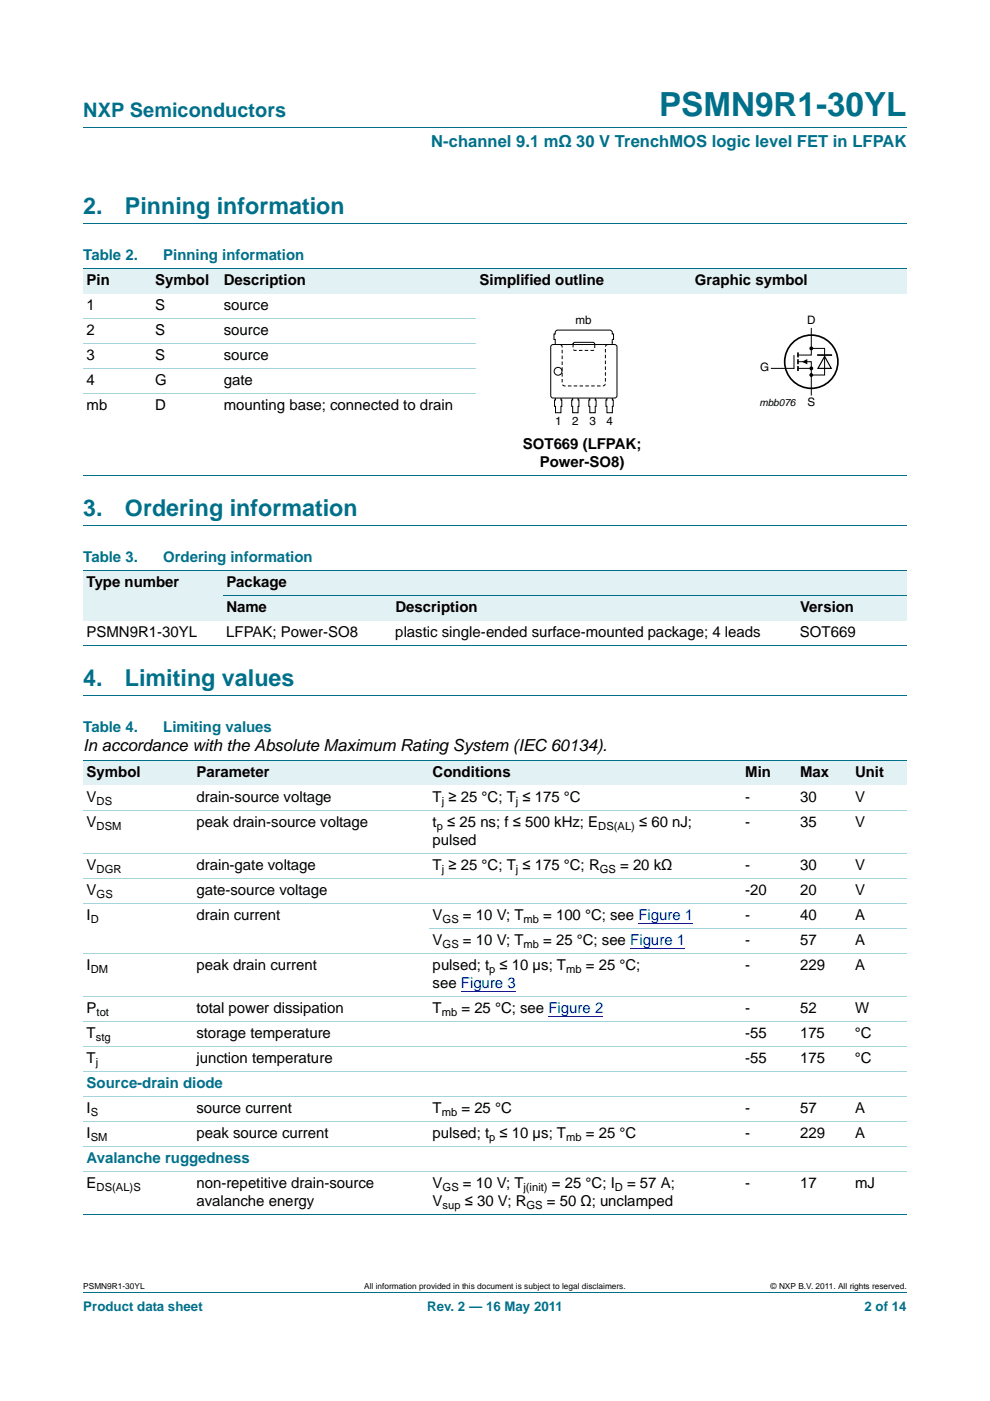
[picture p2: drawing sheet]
<svg xmlns="http://www.w3.org/2000/svg" width="210mm" height="297mm" viewBox="0 0 210 297" stroke-linecap="round" stroke-linejoin="round" font-family="sans-serif">
<defs><g id="words">
<text font-size="7" fill="#00708a" x="139.8" y="24.6">PSMN9R1-30YL</text>
<g font-size="4.9" fill="#00708a">
<text x="17.7" y="45.4">2.</text>
<text x="26.5" y="45.4">Pinning information</text>
<text x="17.7" y="109.5">3.</text>
<text x="26.5" y="109.5">Ordering information</text>
<text x="17.7" y="145.4">4.</text>
<text x="26.5" y="145.4">Limiting values</text>
</g>
<text font-size="4.2" fill="#00708a" x="17.7" y="24.9">NXP Semiconductors</text>
<text font-size="3.5" fill="#00708a" x="91.5" y="31.1">N-channel 9.1 mΩ 30 V TrenchMOS logic level FET in LFPAK</text>
<text font-size="3.5" x="17.7" y="159.3">In accordance with the Absolute Maximum Rating System (IEC 60134).</text>
<g font-size="3.2" fill="#00708a">
<text x="17.7" y="55.2">Table 2.</text>
<text x="34.6" y="55.2">Pinning information</text>
<text x="17.7" y="119.2">Table 3.</text>
<text x="34.6" y="119.2">Ordering information</text>
<text x="17.7" y="155.2">Table 4.</text>
<text x="34.6" y="155.2">Limiting values</text>
<text x="18.4" y="230.7">Source-drain diode</text>
<text x="18.4" y="246.6">Avalanche ruggedness</text>
</g>
<g font-size="3.2">
<text x="18.4" y="65.8">1</text>
<text x="18.4" y="60.5">Pin</text>
<text x="32.9" y="65.8">S</text>
<text x="32.9" y="60.5">Symbol</text>
<text x="47.5" y="65.8">source</text>
<text x="47.5" y="60.5">Description</text>
<text x="101.7" y="60.5">Simplified outline</text>
<text x="147.4" y="60.5">Graphic symbol</text>
<text x="18.4" y="71.1">2</text>
<text x="32.9" y="71.1">S</text>
<text x="47.5" y="71.1">source</text>
<text x="18.4" y="76.4">3</text>
<text x="32.9" y="76.4">S</text>
<text x="47.5" y="76.4">source</text>
<text x="18.4" y="81.7">4</text>
<text x="32.9" y="81.7">G</text>
<text x="47.5" y="81.7">gate</text>
<text x="18.4" y="87">mb</text>
<text x="32.9" y="87">D</text>
<text x="47.5" y="87">mounting base; connected to drain</text>
<text x="110.9" y="95.2">SOT669 (LFPAK;</text>
<text x="114.5" y="99.1">Power-SO8)</text>
<text x="18.4" y="124.5">Type number</text>
<text x="48" y="124.5">Package</text>
<text x="48" y="129.8">Name</text>
<text x="83.9" y="129.8">Description</text>
<text x="169.7" y="129.8">Version</text>
<text x="18.4" y="135.1">PSMN9R1-30YL</text>
<text x="48" y="135.1">LFPAK; Power-SO8</text>
<text x="83.8" y="135.1">plastic single-ended surface-mounted package; 4 leads</text>
<text x="169.7" y="135.1">SOT669</text>
<text x="18.4" y="164.7">Symbol</text>
<text x="41.7" y="164.7">Parameter</text>
<text x="91.8" y="164.7">Conditions</text>
<text x="158.1" y="164.7">Min</text>
<text x="169.7" y="164.7">Max</text>
<text x="181.4" y="164.7">Unit</text>
<text x="18.4" y="170">V</text>
<text x="41.7" y="170">drain-source voltage</text>
<text x="91.8" y="170">T ≥ 25 °C; T ≤ 175 °C</text>
<text x="158.1" y="170">-</text>
<text x="169.7" y="170">30</text>
<text x="181.4" y="170">V</text>
<text x="18.4" y="175.3">V</text>
<text x="41.7" y="175.3">peak drain-source voltage</text>
<text x="91.8" y="179.2">pulsed</text>
<text x="91.8" y="175.3">t ≤ 25 ns; f ≤ 500 kHz; E</text>
<text x="135.6" y="175.3">≤ 60 nJ;</text>
<text x="158.1" y="175.3">-</text>
<text x="169.7" y="175.3">35</text>
<text x="181.4" y="175.3">V</text>
<text x="18.4" y="184.5">V</text>
<text x="41.7" y="184.5">drain-gate voltage</text>
<text x="91.8" y="184.5">T ≥ 25 °C; T ≤ 175 °C; R</text>
<text x="131.5" y="184.5">= 20 kΩ</text>
<text x="158.1" y="184.5">-</text>
<text x="169.7" y="184.5">30</text>
<text x="181.4" y="184.5">V</text>
<text x="18.4" y="189.8">V</text>
<text x="41.7" y="189.8">gate-source voltage</text>
<text x="158.1" y="189.8">-20</text>
<text x="169.7" y="189.8">20</text>
<text x="181.4" y="189.8">V</text>
<text x="18.4" y="195.1">I</text>
<text x="41.7" y="195.1">drain current</text>
<text x="91.8" y="195.1">V</text>
<text x="98.2" y="195.1">= 10 V; T</text>
<text x="115.2" y="195.1">= 100 °C; see Figure 1</text>
<text x="158.1" y="195.1">-</text>
<text x="169.7" y="195.1">40</text>
<text x="181.4" y="195.1">A</text>
<text x="91.8" y="200.4">V</text>
<text x="98.2" y="200.4">= 10 V; T</text>
<text x="115.2" y="200.4">= 25 °C; see Figure 1</text>
<text x="158.1" y="200.4">-</text>
<text x="169.7" y="200.4">57</text>
<text x="181.4" y="200.4">A</text>
<text x="18.4" y="205.7">I</text>
<text x="41.7" y="205.7">peak drain current</text>
<text x="91.8" y="209.5">see Figure 3</text>
<text x="91.8" y="205.7">pulsed; t ≤ 10 µs; T</text>
<text x="124.3" y="205.7">= 25 °C;</text>
<text x="158.1" y="205.7">-</text>
<text x="169.7" y="205.7">229</text>
<text x="181.4" y="205.7">A</text>
<text x="18.4" y="214.8">P</text>
<text x="41.7" y="214.8">total power dissipation</text>
<text x="91.7" y="214.8">T</text>
<text x="97.9" y="214.8">= 25 °C; see Figure 2</text>
<text x="158.1" y="214.8">-</text>
<text x="169.7" y="214.8">52</text>
<text x="181.4" y="214.8">W</text>
<text x="18.4" y="220.1">T</text>
<text x="41.7" y="220.1">storage temperature</text>
<text x="158" y="220.1">-55</text>
<text x="169.7" y="220.1">175</text>
<text x="181.3" y="220.1">°C</text>
<text x="18.4" y="225.4">T</text>
<text x="41.7" y="225.4">junction temperature</text>
<text x="158.1" y="225.4">-55</text>
<text x="169.7" y="225.4">175</text>
<text x="181.3" y="225.4">°C</text>
<text x="18.4" y="236">I</text>
<text x="41.7" y="236">source current</text>
<text x="91.8" y="236">T</text>
<text x="97.9" y="236">= 25 °C</text>
<text x="158.1" y="236">-</text>
<text x="169.7" y="236">57</text>
<text x="181.4" y="236">A</text>
<text x="18.4" y="241.3">I</text>
<text x="41.7" y="241.3">peak source current</text>
<text x="91.8" y="241.3">pulsed; t ≤ 10 µs; T</text>
<text x="124.3" y="241.3">= 25 °C</text>
<text x="158.1" y="241.3">-</text>
<text x="169.7" y="241.3">229</text>
<text x="181.4" y="241.3">A</text>
<text x="18.4" y="251.9">E</text>
<text x="41.7" y="251.9">non-repetitive drain-source</text>
<text x="91.8" y="251.9">V</text>
<text x="98.2" y="251.9">= 10 V; T</text>
<text x="117.1" y="251.9">= 25 °C; I</text>
<text x="133" y="251.9">= 57 A;</text>
<text x="158.1" y="251.9">-</text>
<text x="169.7" y="251.9">17</text>
<text x="181.4" y="251.9">mJ</text>
<text x="41.7" y="255.7">avalanche energy</text>
<text x="91.8" y="255.7">V</text>
<text x="98.6" y="255.7">≤ 30 V; R</text>
<text x="116" y="255.7">= 50 Ω; unclamped</text>
</g>
<g font-size="2.8" fill="#00708a">
<text x="17.7" y="277.9">Product data sheet</text>
<text x="90.6" y="277.9">Rev. 2 — 16 May 2011</text>
<text x="183.4" y="277.9">2 of 14</text>
</g>
<g font-size="2.5">
<text x="122.1" y="68.8">mb</text>
<text x="171.2" y="68.8">D</text>
<text x="161.2" y="78.7">G</text>
<text x="171.3" y="86">S</text>
<text x="117.7" y="90.1">1</text>
<text x="121.4" y="90.1">2</text>
<text x="125" y="90.1">3</text>
<text x="128.7" y="90.1">4</text>
</g>
<g font-size="2.4">
<text x="20.5" y="170.6">DS</text>
<text x="93.7" y="170.6">j</text>
<text x="109.4" y="170.6">j</text>
<text x="20.5" y="175.9">DSM</text>
<text x="92.6" y="175.9">p</text>
<text x="126.9" y="175.9">DS(AL)</text>
<text x="20.5" y="185.1">DGR</text>
<text x="93.7" y="185.1">j</text>
<text x="109.4" y="185.1">j</text>
<text x="127.2" y="185.1">GS</text>
<text x="20.5" y="190.4">GS</text>
<text x="19.3" y="195.6">D</text>
<text x="93.9" y="195.6">GS</text>
<text x="111" y="195.6">mb</text>
<text x="93.9" y="200.9">GS</text>
<text x="111" y="200.9">mb</text>
<text x="19.3" y="206.2">DM</text>
<text x="103.7" y="206.2">p</text>
<text x="120.1" y="206.2">mb</text>
<text x="20.5" y="215.4">tot</text>
<text x="93.7" y="215.4">mb</text>
<text x="20.3" y="220.7">stg</text>
<text x="20.3" y="226">j</text>
<text x="19.3" y="236.6">S</text>
<text x="93.7" y="236.6">mb</text>
<text x="19.3" y="241.9">SM</text>
<text x="103.7" y="241.9">p</text>
<text x="120.1" y="241.9">mb</text>
<text x="20.5" y="252.4">DS(AL)S</text>
<text x="93.9" y="252.4">GS</text>
<text x="93.9" y="256.3">sup</text>
<text x="111" y="252.4">j(init)</text>
<text x="111.7" y="256.3">GS</text>
<text x="130.4" y="252.4">D</text>
</g>
<text font-size="2.1" x="161.1" y="86">mbb076</text>
<g font-size="1.8">
<text x="17.7" y="273.3">PSMN9R1-30YL</text>
<text x="77.2" y="273.3">All information provided in this document is subject to legal disclaimers.</text>
<text x="163.5" y="273.3">© NXP B.V. 2011. All rights reserved.</text>
</g>
</g></defs>
<path d="M17.7 27h174.6M17.7 47.4h174.6M17.7 111.5h174.6M17.7 147.4h174.6M17.7 273.9h174.6" fill="none" stroke="#00708a" stroke-width=".21"/>
<g fill="#e2f1f4">
<path d="M17.7 57h14.5v5.3h-14.5z"/>
<path d="M32.2 57h14.6v5.3h-14.6z"/>
<path d="M46.8 57h54.2v5.3h-54.2z"/>
<path d="M101 57h45.7v5.3h-45.7z"/>
<path d="M146.7 57h45.6v5.3h-45.6z"/>
</g>
<path d="M17.7 57h174.6M17.7 100.9h174.6" fill="none" stroke="#00708a" stroke-width=".21"/>
<path d="M17.7 67.5h83.3M17.7 72.8h83.3M17.7 78.1h83.3M17.7 83.4h83.3" fill="none" stroke="#a5d5dc" stroke-width=".21"/>
<g fill="none" stroke="#000" stroke-width=".21">
<path d="M117.1 73.1h13.5l.3 .5-.1 10.5-.4 .3-13.3-.1-.3-.4v-10.3zM117.8 73v-1h-.3v-1.2h.3a.61 .61 0 0 1 .5-.8h11.1a.6 .6 0 0 1 .5 .8h.2v1.2h-.2v1M121.5 72.8v.2l.1-.2 .3-.2h3.9l.3 .2v.3M168.4 75.3v2.8h-4.8M169.3 76.7h2.8v7M169.3 78.1h2.8M172.1 73.9h2.8v5.6h-2.8M172.1 69.6v5.7h-2.8M117.8 84.4v.4h-.2l.2 2.7h1.2v-1.3h.2v-1.4h-.2v-.4M121.5 84.4v.4h-.2l.2 2.7h1.1v-1.3h.2v-1.4h-.2v-.4M125.1 84.4v.4h-.2l.2 2.7h1.1v-1.3h.2v-1.4h-.2v-.4M128.7 84.4v.4h-.2l.2 2.7h1.2v-1.3h.2v-1.4h-.2v-.4"/>
<circle cx="118.4" cy="78.7" r=".83"/>
</g>
<path d="M126.1 73v1.1l-.3 .2-4.1-.1-.2-.3v-.9M128.9 73l-.4 .3-.1 .3v7.6l-.2 .5-.4 .1-8.3-.1-.3-.4v-7.7v-.3l-.5-.3" fill="none" stroke="#000" stroke-width=".21" stroke-dasharray=".7 .5" stroke-linecap="butt"/>
<g fill="#000" stroke="#000" stroke-width=".25">
<circle cx="172.1" cy="73.9" r=".28"/>
<circle cx="172.1" cy="78.1" r=".28"/>
<circle cx="172.1" cy="79.5" r=".28"/>
</g>
<path d="M174.9 75.6l1.4 2.5h-2.8z" fill="none" stroke="#000" stroke-width=".25"/>
<g fill="none" stroke="#000" stroke-width=".35">
<path d="M169.3 74.7v1.1M169.3 76.2v1M169.3 77.6v1.1M173.5 75.3h2.8"/>
<circle cx="172.1" cy="76.7" r="5.6"/>
</g>
<path d="M170.1 76.7l1.1-.6v1.2z" fill="#000"/>
<g fill="#e2f1f4">
<path d="M17.7 121h29.6v10.6h-29.6z"/>
<path d="M47.3 121h145v5.3h-145z"/>
<path d="M47.3 126.3h35.9v5.3h-35.9z"/>
<path d="M83.2 126.3h85.8v5.3h-85.8z"/>
<path d="M169 126.3h23.3v5.3h-23.3z"/>
</g>
<path d="M17.7 121h174.6M17.7 136.9h174.6M47.3 126.3h145" fill="none" stroke="#00708a" stroke-width=".21"/>
<g fill="#e2f1f4">
<path d="M17.7 161.2h23.3v5.3h-23.3z"/>
<path d="M41 161.2h50.1v5.3h-50.1z"/>
<path d="M91.1 161.2h60.6v5.3h-60.6z"/>
<path d="M151.7 161.2h17.3v5.3h-17.3z"/>
<path d="M169 161.2h11.7v5.3h-11.7z"/>
<path d="M180.7 161.2h11.6v5.3h-11.6z"/>
</g>
<path d="M135.4 195.8h11.7M97.7 210.2h11.7M116.3 215.5h11.7M133.7 201.1h11.6" fill="none" stroke="#00f" stroke-width=".21"/>
<path d="M17.7 161.2h174.6M17.7 257.5h174.6" fill="none" stroke="#00708a" stroke-width=".21"/>
<g fill="none" stroke="#a5d5dc" stroke-width=".21">
<path d="M17.7 171.8h174.6M17.7 181h174.6M17.7 186.2h174.6M17.7 191.5h174.6M91.1 196.8h101.2M17.7 202.1h174.6M17.7 211.3h174.6M17.7 216.6h174.6M17.7 221.9h174.6M17.7 227.2h174.6M17.7 232.5h174.6M17.7 237.7h174.6"/>
<path d="M17.7 243h174.6M17.7 248.3h174.6"/>
</g>
<use href="#words"/>
</svg>
